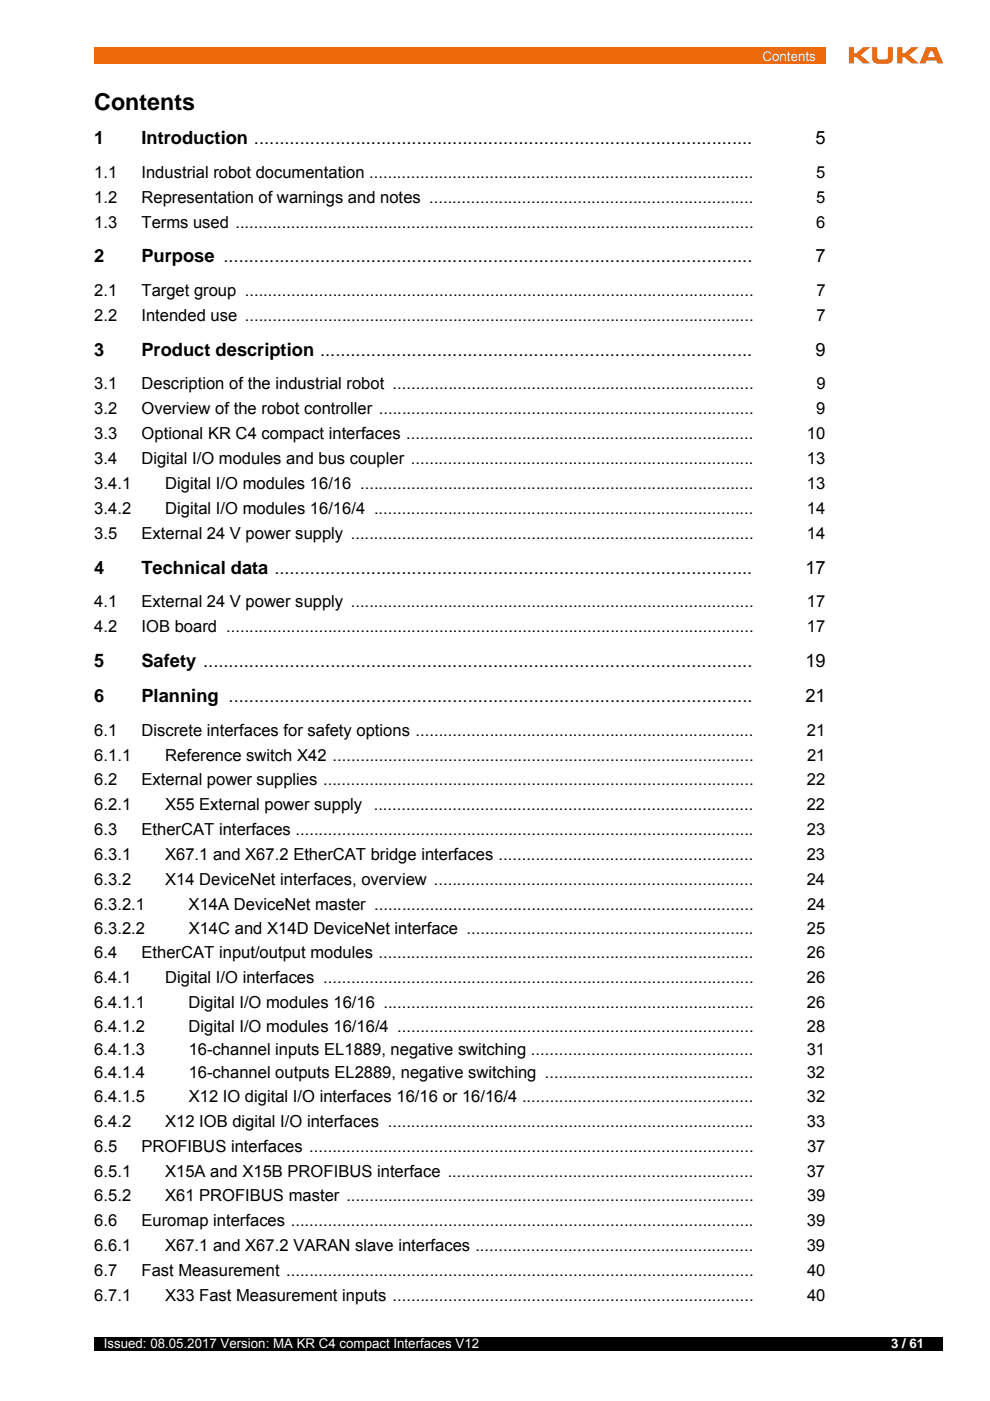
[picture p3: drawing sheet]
<svg xmlns="http://www.w3.org/2000/svg" width="210mm" height="297mm" viewBox="0 0 210 297" stroke-linecap="round" stroke-linejoin="round" font-family="sans-serif">
<defs><g id="words">
<text font-size="4.9" x="20" y="23.3">Contents</text>
<g font-size="3.9">
<text x="20" y="30.6">1</text>
<text x="30" y="30.6">Introduction ..................................................................................................</text>
<text x="172.9" y="30.6">5</text>
<text x="20" y="55.6">2</text>
<text x="30" y="55.6">Purpose ........................................................................................................</text>
<text x="172.9" y="55.6">7</text>
<text x="20" y="75.4">3</text>
<text x="30" y="75.4">Product description .....................................................................................</text>
<text x="172.9" y="75.4">9</text>
<text x="20" y="121.6">4</text>
<text x="30" y="121.6">Technical data ..............................................................................................</text>
<text x="170.8" y="121.6">17</text>
<text x="20" y="141.4">5</text>
<text x="30" y="141.4">Safety ............................................................................................................</text>
<text x="170.8" y="141.4">19</text>
<text x="20" y="148.8">6</text>
<text x="30" y="148.8">Planning .......................................................................................................</text>
<text x="170.8" y="148.8">21</text>
</g>
<g font-size="3.5">
<text x="20" y="37.8">1.1</text>
<text x="30" y="37.8">Industrial robot documentation ...................................................................................</text>
<text x="173" y="37.8">5</text>
<text x="20" y="43.1">1.2</text>
<text x="30" y="43.1">Representation of warnings and notes ......................................................................</text>
<text x="173" y="43.1">5</text>
<text x="20" y="48.4">1.3</text>
<text x="30" y="48.4">Terms used ................................................................................................................</text>
<text x="173.1" y="48.4">6</text>
<text x="20" y="62.8">2.1</text>
<text x="30" y="62.8">Target group ..............................................................................................................</text>
<text x="173.1" y="62.8">7</text>
<text x="20" y="68.1">2.2</text>
<text x="30" y="68.1">Intended use ..............................................................................................................</text>
<text x="173.1" y="68.1">7</text>
<text x="20" y="82.6">3.1</text>
<text x="30" y="82.6">Description of the industrial robot ..............................................................................</text>
<text x="173.1" y="82.6">9</text>
<text x="20" y="87.9">3.2</text>
<text x="30" y="87.9">Overview of the robot controller .................................................................................</text>
<text x="173.1" y="87.9">9</text>
<text x="20" y="93.2">3.3</text>
<text x="30" y="93.2">Optional KR C4 compact interfaces ...........................................................................</text>
<text x="171.1" y="93.2">10</text>
<text x="20" y="98.4">3.4</text>
<text x="30" y="98.4">Digital I/O modules and bus coupler ..........................................................................</text>
<text x="171.1" y="98.4">13</text>
<text x="20" y="103.7">3.4.1</text>
<text x="35" y="103.7">Digital I/O modules 16/16 .....................................................................................</text>
<text x="171.1" y="103.7">13</text>
<text x="20" y="109">3.4.2</text>
<text x="35" y="109">Digital I/O modules 16/16/4 ..................................................................................</text>
<text x="171.1" y="109">14</text>
<text x="20" y="114.3">3.5</text>
<text x="30" y="114.3">External 24 V power supply .......................................................................................</text>
<text x="171.1" y="114.3">14</text>
<text x="20" y="128.8">4.1</text>
<text x="30" y="128.8">External 24 V power supply .......................................................................................</text>
<text x="171.1" y="128.8">17</text>
<text x="20" y="134.1">4.2</text>
<text x="30" y="134.1">IOB board ..................................................................................................................</text>
<text x="171.1" y="134.1">17</text>
<text x="20" y="156">6.1</text>
<text x="30" y="156">Discrete interfaces for safety options .........................................................................</text>
<text x="171.1" y="156">21</text>
<text x="20" y="161.2">6.1.1</text>
<text x="35" y="161.2">Reference switch X42 ...........................................................................................</text>
<text x="171.1" y="161.2">21</text>
<text x="20" y="166.5">6.2</text>
<text x="30" y="166.5">External power supplies .............................................................................................</text>
<text x="171.1" y="166.5">22</text>
<text x="20" y="171.8">6.2.1</text>
<text x="35" y="171.8">X55 External power supply ..................................................................................</text>
<text x="171" y="171.8">22</text>
<text x="20" y="177.1">6.3</text>
<text x="30" y="177.1">EtherCAT interfaces ...................................................................................................</text>
<text x="171.1" y="177.1">23</text>
<text x="20" y="182.4">6.3.1</text>
<text x="35" y="182.4">X67.1 and X67.2 EtherCAT bridge interfaces .......................................................</text>
<text x="171" y="182.4">23</text>
<text x="20" y="187.7">6.3.2</text>
<text x="35" y="187.7">X14 DeviceNet interfaces, overview .....................................................................</text>
<text x="171.1" y="187.7">24</text>
<text x="20" y="193">6.3.2.1</text>
<text x="20" y="197.9">6.3.2.2</text>
<text x="40" y="193">X14A DeviceNet master ..................................................................................</text>
<text x="40" y="197.9">X14C and X14D DeviceNet interface ..............................................................</text>
<text x="171.1" y="197.9">25</text>
<text x="171.1" y="193">24</text>
<text x="20" y="203.2">6.4</text>
<text x="30" y="203.2">EtherCAT input/output modules .................................................................................</text>
<text x="171.1" y="203.2">26</text>
<text x="20" y="208.5">6.4.1</text>
<text x="35" y="208.5">Digital I/O interfaces .............................................................................................</text>
<text x="171.1" y="208.5">26</text>
<text x="20" y="213.8">6.4.1.1</text>
<text x="40" y="213.8">Digital I/O modules 16/16 ................................................................................</text>
<text x="171.1" y="213.8">26</text>
<text x="20" y="218.8">6.4.1.2</text>
<text x="40" y="218.8">Digital I/O modules 16/16/4 .............................................................................</text>
<text x="171.1" y="218.8">28</text>
<text x="20" y="223.7">6.4.1.3</text>
<text x="40" y="223.7">16-channel inputs EL1889, negative switching ................................................</text>
<text x="171" y="223.7">31</text>
<text x="20" y="228.6">6.4.1.4</text>
<text x="20" y="233.6">6.4.1.5</text>
<text x="40" y="228.6">16-channel outputs EL2889, negative switching .............................................</text>
<text x="40" y="233.6">X12 IO digital I/O interfaces 16/16 or 16/16/4 ..................................................</text>
<text x="171" y="228.6">32</text>
<text x="171.1" y="233.6">32</text>
<text x="20" y="238.9">6.4.2</text>
<text x="35" y="238.9">X12 IOB digital I/O interfaces ...............................................................................</text>
<text x="171.1" y="238.9">33</text>
<text x="20" y="244.2">6.5</text>
<text x="30" y="244.2">PROFIBUS interfaces ................................................................................................</text>
<text x="171.1" y="244.2">37</text>
<text x="20" y="249.4">6.5.1</text>
<text x="35" y="249.4">X15A and X15B PROFIBUS interface ..................................................................</text>
<text x="171" y="249.4">37</text>
<text x="20" y="254.7">6.5.2</text>
<text x="35" y="254.7">X61 PROFIBUS master ........................................................................................</text>
<text x="171.1" y="254.7">39</text>
<text x="20" y="260">6.6</text>
<text x="30" y="260">Euromap interfaces ....................................................................................................</text>
<text x="171.1" y="260">39</text>
<text x="20" y="265.3">6.6.1</text>
<text x="35" y="265.3">X67.1 and X67.2 VARAN slave interfaces ............................................................</text>
<text x="171" y="265.3">39</text>
<text x="20" y="270.6">6.7</text>
<text x="20" y="275.9">6.7.1</text>
<text x="30" y="270.6">Fast Measurement .....................................................................................................</text>
<text x="35" y="275.9">X33 Fast Measurement inputs ..............................................................................</text>
<text x="171.1" y="270.6">40</text>
<text x="171.1" y="275.9">40</text>
</g>
<g font-size="2.8" fill="#fff">
<text x="161.7" y="12.9">Contents</text>
<text x="22" y="285.9">Issued: 08.05.2017 Version: MA KR C4 compact Interfaces V12</text>
<text x="188.9" y="285.9">3 / 61</text>
</g>
</g></defs>
<path d="M20 283.5h180v2.8h-180z" fill="#000"/>
<path d="M20 10h155v3.5h-155z" fill="#ec6a0a"/>
<path d="M180 10h20v3.5h-20z" fill="#fff"/>
<g fill="#f36f21">
<path d="M180 10h1.1v1.3h.5l1.4-1.3h1.5l-2 1.7 2 1.7h-1.5l-1.5-1.3h-.4v1.3h-1.1z"/>
<path d="M190.3 10h1v1.3h.5l1.5-1.3h1.5l-2 1.7 2 1.7h-1.5l-1.5-1.3h-.5v1.3h-1z"/>
<path d="M184.9 10h1.1v2a.51 .51 0 0 0 .6 .6h1.1a.51 .51 0 0 0 .5-.6v-2h1.1v2.2a1.17 1.17 0 0 1-1.4 1.3h-1.6a1.2 1.2 0 0 1-1.4-1.3z"/>
<path d="M197.2 10.9h.5l.5 1.2h-1.5zM196.4 10l-1.4 3.4h1.2l.2-.6h2.1l.3 .6h1.2l-1.4-3.4z"/>
</g>
<use href="#words"/>
</svg>
